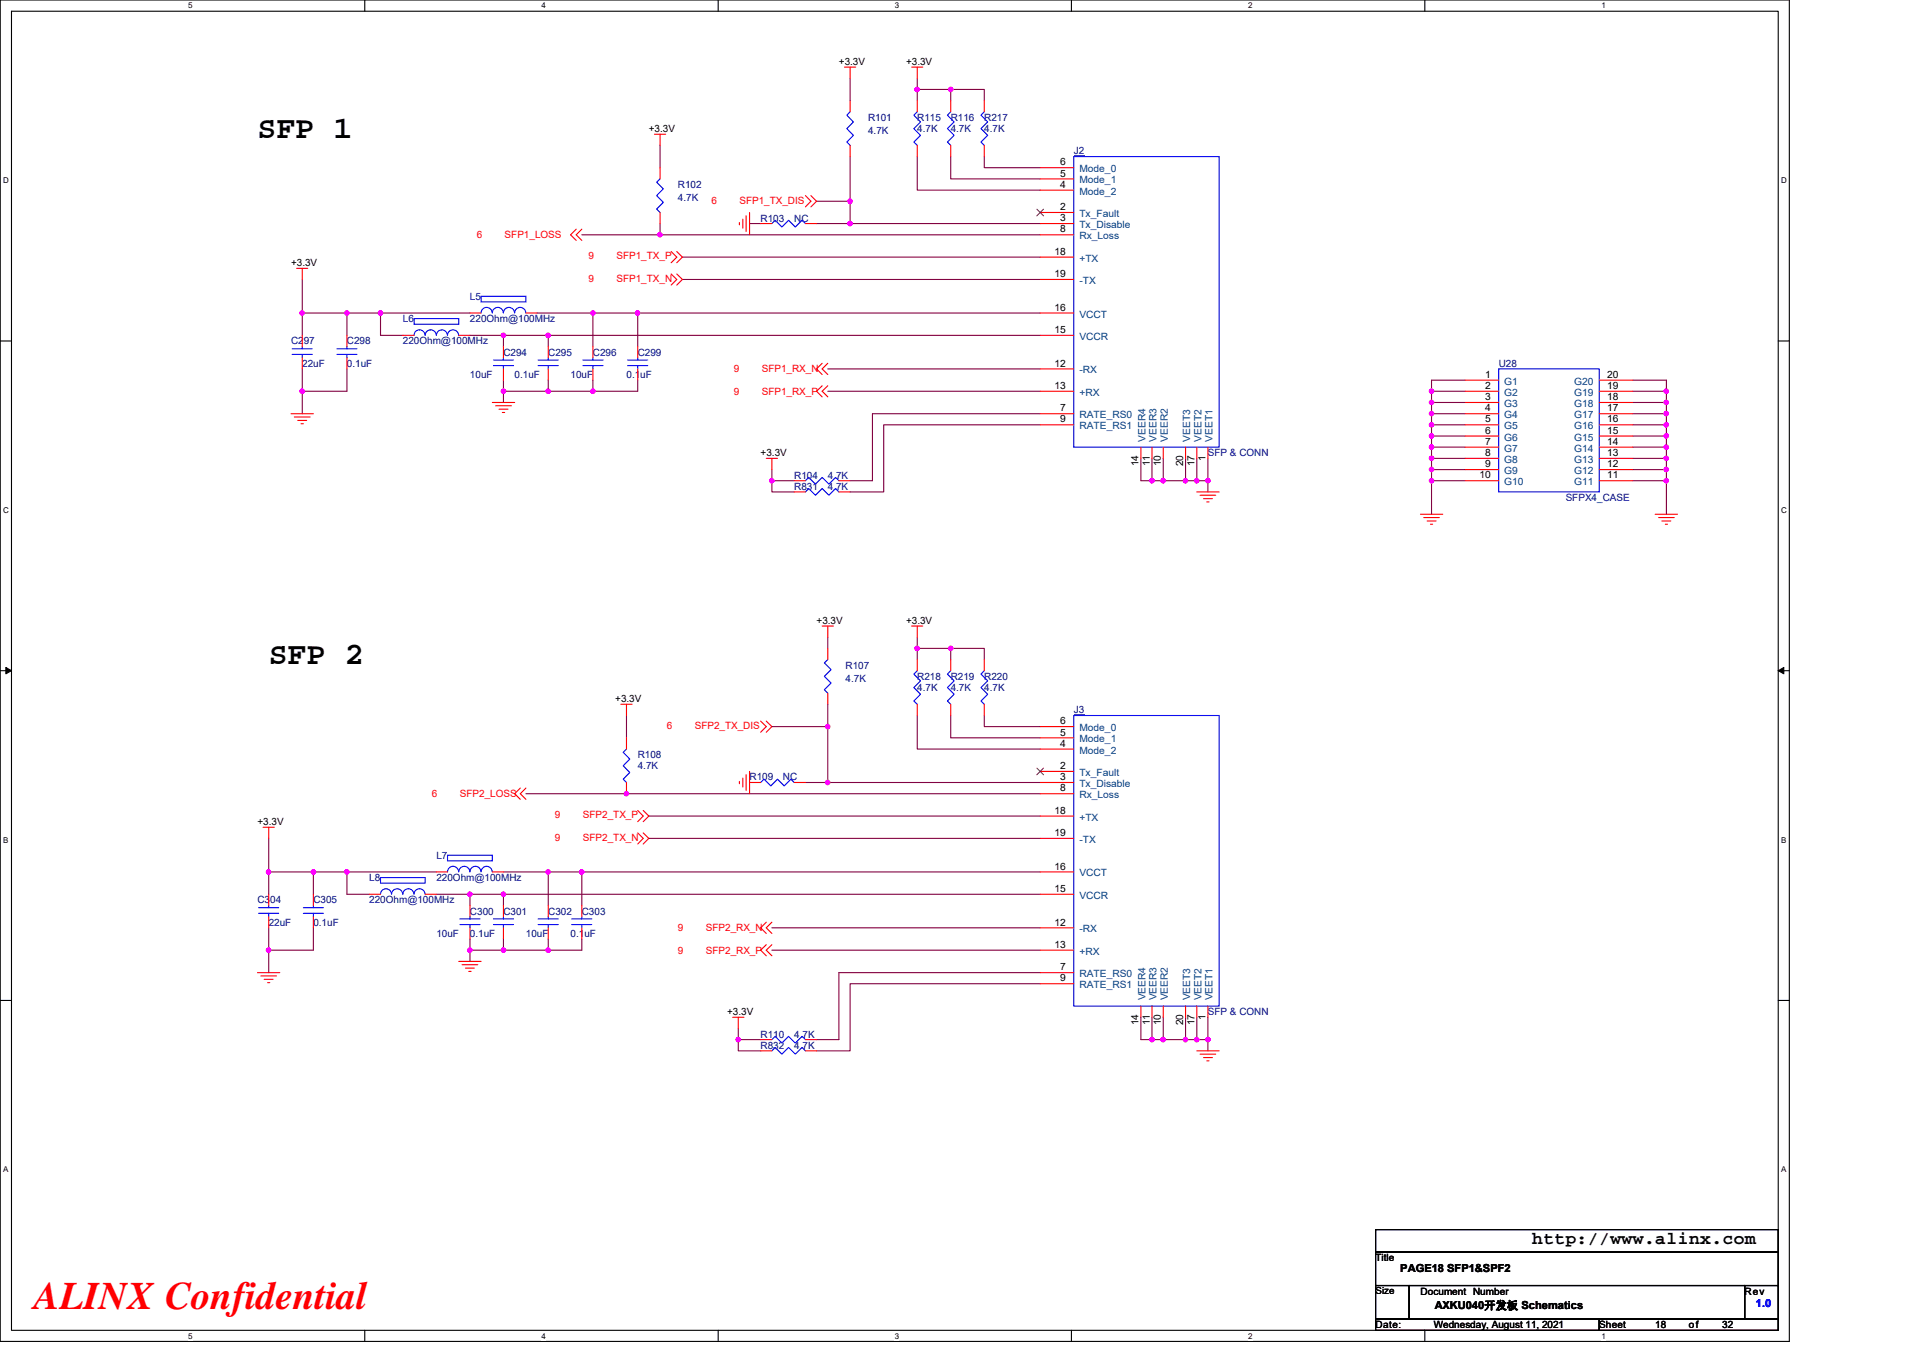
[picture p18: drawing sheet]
<svg xmlns="http://www.w3.org/2000/svg" width="297mm" height="210mm" viewBox="0 0 297 210" stroke-linecap="round" stroke-linejoin="round" font-family="sans-serif">
<defs><g id="words">
<text font-size="6" fill="#f00" x="5.2" y="202.3">ALINX Confidential</text>
<g font-size="4.9">
<text x="39.8" y="21.4">SFP 1</text>
<text x="41.5" y="102.6">SFP 2</text>
</g>
<text font-size="2.8" x="236.7" y="192.3">http://www.alinx.com</text>
<g font-size="1.7">
<text x="216.3" y="196.6">PAGE18 SFP1&amp;SPF2</text>
<text x="221.7" y="202.3">AXKU040开发板 Schematics</text>
</g>
<text font-size="1.7" fill="#00f" x="271.2" y="202">1.0</text>
<g font-size="1.5">
<text x="129.6" y="10">+3.3V</text>
<text x="140" y="10">+3.3V</text>
<text x="100.2" y="20.4">+3.3V</text>
<text x="163.8" y="25.5">6</text>
<text x="163.8" y="27.3">5</text>
<text x="163.8" y="29">4</text>
<text x="163.8" y="35.9">8</text>
<text x="163.8" y="34.2">3</text>
<text x="163.8" y="32.5">2</text>
<text x="45" y="41.1">+3.3V</text>
<text x="162.9" y="39.4">18</text>
<text x="162.9" y="42.8">19</text>
<text x="162.9" y="51.5">15</text>
<text x="162.9" y="48">16</text>
<text x="162.9" y="56.6">12</text>
<text x="229.4" y="58.4">1</text>
<text x="248.2" y="58.4">20</text>
<text x="162.9" y="60.1">13</text>
<text x="163.8" y="65.3">9</text>
<text x="163.8" y="63.6">7</text>
<text x="229.4" y="63.6">4</text>
<text x="229.4" y="60.1">2</text>
<text x="229.4" y="61.8">3</text>
<text x="229.4" y="65.3">5</text>
<text x="248.2" y="65.3">16</text>
<text x="248.2" y="63.6">17</text>
<text x="248.2" y="61.8">18</text>
<text x="248.2" y="60.1">19</text>
<text x="117.5" y="70.5">+3.3V</text>
<text x="186.2" y="71.2" transform="rotate(-90 186.2 71.2)">1</text>
<text x="229.4" y="67">6</text>
<text x="229.4" y="68.7">7</text>
<text x="229.4" y="70.5">8</text>
<text x="248.2" y="70.5">13</text>
<text x="248.2" y="68.7">14</text>
<text x="248.2" y="67">15</text>
<text x="175.9" y="72.1" transform="rotate(-90 175.9 72.1)">14</text>
<text x="177.6" y="72.1" transform="rotate(-90 177.6 72.1)">11</text>
<text x="179.3" y="72.1" transform="rotate(-90 179.3 72.1)">10</text>
<text x="182.8" y="72.1" transform="rotate(-90 182.8 72.1)">20</text>
<text x="184.5" y="72.1" transform="rotate(-90 184.5 72.1)">17</text>
<text x="228.5" y="73.9">10</text>
<text x="229.4" y="72.2">9</text>
<text x="248.2" y="73.9">11</text>
<text x="248.2" y="72.2">12</text>
<text x="126.1" y="96.4">+3.3V</text>
<text x="140" y="96.4">+3.3V</text>
<text x="95" y="108.5">+3.3V</text>
<text x="163.8" y="111.9">6</text>
<text x="163.8" y="113.6">5</text>
<text x="163.8" y="115.4">4</text>
<text x="163.8" y="118.8">2</text>
<text x="162.9" y="125.7">18</text>
<text x="163.8" y="122.3">8</text>
<text x="163.8" y="120.5">3</text>
<text x="39.8" y="127.5">+3.3V</text>
<text x="162.9" y="129.2">19</text>
<text x="162.9" y="137.8">15</text>
<text x="162.9" y="134.4">16</text>
<text x="162.9" y="143">12</text>
<text x="162.9" y="146.5">13</text>
<text x="163.8" y="149.9">7</text>
<text x="163.8" y="151.6">9</text>
<text x="112.3" y="156.8">+3.3V</text>
<text x="175.9" y="158.4" transform="rotate(-90 175.9 158.4)">14</text>
<text x="177.6" y="158.4" transform="rotate(-90 177.6 158.4)">11</text>
<text x="179.3" y="158.4" transform="rotate(-90 179.3 158.4)">10</text>
<text x="182.8" y="158.4" transform="rotate(-90 182.8 158.4)">20</text>
<text x="184.5" y="158.4" transform="rotate(-90 184.5 158.4)">17</text>
<text x="186.2" y="157.5" transform="rotate(-90 186.2 157.5)">1</text>
<text x="212.5" y="194.9">Title</text>
<text x="212.5" y="200">Size</text>
<text x="219.4" y="200">Document Number</text>
<text x="269.5" y="200">Rev</text>
<text x="212.5" y="205.2">Date:</text>
<text x="221.5" y="205.2">Wednesday, August 11, 2021</text>
<text x="247" y="205.2">Sheet</text>
<text x="255.7" y="205.2">18</text>
<text x="260.9" y="205.2">of</text>
<text x="266" y="205.2">32</text>
</g>
<g font-size="1.5" fill="#000080">
<text x="134.1" y="18.7">R101</text>
<text x="134.1" y="20.7">4.7K</text>
<text x="141.7" y="18.7">R115</text>
<text x="141.7" y="20.4">4.7K</text>
<text x="146.9" y="18.7">R116</text>
<text x="146.9" y="20.4">4.7K</text>
<text x="152" y="18.7">R217</text>
<text x="152" y="20.4">4.7K</text>
<text x="165.9" y="23.9">J2</text>
<text x="104.7" y="29">R102</text>
<text x="104.7" y="31.1">4.7K</text>
<text x="117.5" y="34.2">R103</text>
<text x="122.7" y="34.2">NC</text>
<text x="72.6" y="46.3">L5</text>
<text x="45" y="53.2">C297</text>
<text x="53.6" y="53.2">C298</text>
<text x="62.2" y="49.8">L6</text>
<text x="62.2" y="53.2">220Ohm@100MHz</text>
<text x="72.6" y="49.8">220Ohm@100MHz</text>
<text x="46.7" y="56.7">22uF</text>
<text x="53.6" y="56.7">0.1uF</text>
<text x="72.6" y="58.4">10uF</text>
<text x="77.8" y="54.9">C294</text>
<text x="79.5" y="58.4">0.1uF</text>
<text x="84.7" y="54.9">C295</text>
<text x="88.1" y="58.4">10uF</text>
<text x="91.6" y="54.9">C296</text>
<text x="96.8" y="58.4">0.1uF</text>
<text x="98.5" y="54.9">C299</text>
<text x="231.5" y="56.7">U28</text>
<text x="186.6" y="70.5">SFP &amp; CONN</text>
<text x="122.7" y="74">R104</text>
<text x="122.7" y="75.7">R831</text>
<text x="127.9" y="74">4.7K</text>
<text x="127.9" y="75.7">4.7K</text>
<text x="241.8" y="77.4">SFPX4_CASE</text>
<text x="130.6" y="103.3">R107</text>
<text x="130.6" y="105.4">4.7K</text>
<text x="141.7" y="105">R218</text>
<text x="141.7" y="106.8">4.7K</text>
<text x="146.9" y="105">R219</text>
<text x="146.9" y="106.8">4.7K</text>
<text x="152" y="105">R220</text>
<text x="152" y="106.8">4.7K</text>
<text x="165.9" y="110.2">J3</text>
<text x="98.5" y="117.1">R108</text>
<text x="98.5" y="118.9">4.7K</text>
<text x="115.8" y="120.6">R109</text>
<text x="120.9" y="120.6">NC</text>
<text x="57" y="136.1">L8</text>
<text x="67.4" y="132.7">L7</text>
<text x="67.4" y="136.1">220Ohm@100MHz</text>
<text x="39.8" y="139.6">C304</text>
<text x="41.5" y="143">22uF</text>
<text x="48.4" y="139.6">C305</text>
<text x="48.4" y="143">0.1uF</text>
<text x="57" y="139.6">220Ohm@100MHz</text>
<text x="72.6" y="141.3">C300</text>
<text x="77.8" y="141.3">C301</text>
<text x="84.7" y="141.3">C302</text>
<text x="89.9" y="141.3">C303</text>
<text x="67.4" y="144.8">10uF</text>
<text x="72.6" y="144.8">0.1uF</text>
<text x="81.2" y="144.8">10uF</text>
<text x="88.1" y="144.8">0.1uF</text>
<text x="117.5" y="160.3">R110</text>
<text x="122.7" y="160.3">4.7K</text>
<text x="186.6" y="156.8">SFP &amp; CONN</text>
<text x="117.5" y="162">R832</text>
<text x="122.7" y="162">4.7K</text>
</g>
<g font-size="1.5" fill="#004080">
<text x="166.7" y="26.6">Mode_0</text>
<text x="166.7" y="28.3">Mode_1</text>
<text x="166.7" y="30.1">Mode_2</text>
<text x="166.7" y="35.2">Tx_Disable</text>
<text x="166.7" y="33.5">Tx_Fault</text>
<text x="166.7" y="37">Rx_Loss</text>
<text x="166.7" y="40.4">+TX</text>
<text x="166.7" y="43.9">-TX</text>
<text x="166.7" y="52.5">VCCR</text>
<text x="166.7" y="49.1">VCCT</text>
<text x="166.7" y="57.7">-RX</text>
<text x="232.4" y="59.4">G1</text>
<text x="243.2" y="59.4">G20</text>
<text x="166.7" y="61.2">+RX</text>
<text x="166.7" y="64.6">RATE_RS0</text>
<text x="232.4" y="64.6">G4</text>
<text x="232.4" y="61.2">G2</text>
<text x="232.4" y="62.9">G3</text>
<text x="243.2" y="64.6">G17</text>
<text x="243.2" y="62.9">G18</text>
<text x="243.2" y="61.2">G19</text>
<text x="166.7" y="66.3">RATE_RS1</text>
<text x="176.9" y="68.2" transform="rotate(-90 176.9 68.2)">VEER4</text>
<text x="178.7" y="68.2" transform="rotate(-90 178.7 68.2)">VEER3</text>
<text x="180.4" y="68.2" transform="rotate(-90 180.4 68.2)">VEER2</text>
<text x="183.9" y="68.2" transform="rotate(-90 183.9 68.2)">VEET3</text>
<text x="185.6" y="68.2" transform="rotate(-90 185.6 68.2)">VEET2</text>
<text x="187.3" y="68.2" transform="rotate(-90 187.3 68.2)">VEET1</text>
<text x="232.4" y="66.3">G5</text>
<text x="232.4" y="68.1">G6</text>
<text x="232.4" y="69.8">G7</text>
<text x="232.4" y="71.5">G8</text>
<text x="243.2" y="71.5">G13</text>
<text x="243.2" y="69.8">G14</text>
<text x="243.2" y="68.1">G15</text>
<text x="243.2" y="66.3">G16</text>
<text x="232.4" y="73.3">G9</text>
<text x="232.4" y="75">G10</text>
<text x="243.2" y="75">G11</text>
<text x="243.2" y="73.3">G12</text>
<text x="166.7" y="113">Mode_0</text>
<text x="166.7" y="114.7">Mode_1</text>
<text x="166.7" y="116.4">Mode_2</text>
<text x="166.7" y="119.9">Tx_Fault</text>
<text x="166.7" y="123.3">Rx_Loss</text>
<text x="166.7" y="121.6">Tx_Disable</text>
<text x="166.7" y="126.8">+TX</text>
<text x="166.7" y="130.2">-TX</text>
<text x="166.7" y="135.4">VCCT</text>
<text x="166.7" y="138.9">VCCR</text>
<text x="166.7" y="144.1">-RX</text>
<text x="166.7" y="147.5">+RX</text>
<text x="166.7" y="152.7">RATE_RS1</text>
<text x="166.7" y="151">RATE_RS0</text>
<text x="176.9" y="154.6" transform="rotate(-90 176.9 154.6)">VEER4</text>
<text x="178.7" y="154.6" transform="rotate(-90 178.7 154.6)">VEER3</text>
<text x="180.4" y="154.6" transform="rotate(-90 180.4 154.6)">VEER2</text>
<text x="183.9" y="154.6" transform="rotate(-90 183.9 154.6)">VEET3</text>
<text x="185.6" y="154.6" transform="rotate(-90 185.6 154.6)">VEET2</text>
<text x="187.3" y="154.6" transform="rotate(-90 187.3 154.6)">VEET1</text>
</g>
<g font-size="1.5" fill="#f00">
<text x="109.9" y="31.5">6</text>
<text x="114.2" y="31.5">SFP1_TX_DIS</text>
<text x="73.6" y="36.8">6</text>
<text x="78" y="36.8">SFP1_LOSS</text>
<text x="90.9" y="40.1">9</text>
<text x="95.2" y="40.1">SFP1_TX_P</text>
<text x="90.9" y="43.5">9</text>
<text x="95.2" y="43.5">SFP1_TX_N</text>
<text x="113.3" y="57.5">9</text>
<text x="117.7" y="57.5">SFP1_RX_N</text>
<text x="113.3" y="61">9</text>
<text x="117.7" y="61">SFP1_RX_P</text>
<text x="103" y="112.6">6</text>
<text x="107.3" y="112.6">SFP2_TX_DIS</text>
<text x="66.7" y="123.2">6</text>
<text x="71" y="123.2">SFP2_LOSS</text>
<text x="85.7" y="129.9">9</text>
<text x="85.7" y="126.4">9</text>
<text x="90" y="129.9">SFP2_TX_N</text>
<text x="90" y="126.4">SFP2_TX_P</text>
<text x="104.7" y="143.9">9</text>
<text x="109" y="143.9">SFP2_RX_N</text>
<text x="104.7" y="147.4">9</text>
<text x="109" y="147.4">SFP2_RX_P</text>
</g>
<g font-size="1.2">
<text x="29.1" y="1.3">5</text>
<text x="83.6" y="1.3">4</text>
<text x="138.2" y="1.3">3</text>
<text x="192.8" y="1.3">2</text>
<text x="247.4" y="1.3">1</text>
<text x=".5" y="28.3">D</text>
<text x="275.1" y="28.3">D</text>
<text x=".5" y="79.2">C</text>
<text x="275.1" y="79.2">C</text>
<text x=".5" y="130.2">B</text>
<text x="275.1" y="130.2">B</text>
<text x=".5" y="181.1">A</text>
<text x="275.1" y="181.1">A</text>
<text x="29.1" y="206.8">5</text>
<text x="83.6" y="206.8">4</text>
<text x="138.2" y="206.8">3</text>
<text x="192.8" y="206.8">2</text>
<text x="247.4" y="206.8">1</text>
</g>
</g></defs>
<path d="M0 0h276.4v207.3h-276.4zM1.8 1.7h272.9v203.8h-272.9z" fill="none" stroke="#000" stroke-width=".17"/>
<g fill="#fff">
<path d="M29.1 .2h.6v1.4h-.6z"/>
<path d="M29.1 205.7h.6v1.4h-.6z"/>
</g>
<path d="M56.3 0v1.7M56.3 205.5v1.8" fill="none" stroke="#000" stroke-width=".17"/>
<g fill="#fff">
<path d="M83.6 .2h.7v1.4h-.7z"/>
<path d="M83.6 205.7h.7v1.4h-.7z"/>
</g>
<path d="M110.9 0v1.7M110.9 205.5v1.8" fill="none" stroke="#000" stroke-width=".17"/>
<g fill="#fff">
<path d="M138.2 .2h.7v1.4h-.7z"/>
<path d="M138.2 205.7h.7v1.4h-.7z"/>
</g>
<path d="M165.5 0v1.7M165.5 205.5v1.8" fill="none" stroke="#000" stroke-width=".17"/>
<g fill="#fff">
<path d="M192.8 .2h.6v1.4h-.6z"/>
<path d="M192.8 205.7h.6v1.4h-.6z"/>
</g>
<path d="M220.1 0v1.7M220.1 205.5v1.8" fill="none" stroke="#000" stroke-width=".17"/>
<g fill="#fff">
<path d="M247.4 .2h.6v1.4h-.6z"/>
<path d="M247.4 205.7h.6v1.4h-.6z"/>
<path d="M.5 27.2h.8v1.4h-.8z"/>
<path d="M275.1 27.2h.9v1.4h-.9z"/>
<path d="M.5 78.1h.8v1.4h-.8z"/>
<path d="M275.1 78.1h.9v1.4h-.9z"/>
</g>
<path d="M0 52.7h1.8M274.7 52.7h1.7" fill="none" stroke="#000" stroke-width=".17"/>
<g fill="#fff">
<path d="M.5 129.1h.8v1.4h-.8z"/>
<path d="M275.1 129.1h.8v1.4h-.8z"/>
</g>
<path d="M0 103.6h1.8M274.7 103.6h1.7" fill="none" stroke="#000" stroke-width=".17"/>
<path d="M.9 103.1l.9 .5-.9 .5zM274.7 103.6l.8-.5v1z" fill="#000" stroke="#000" stroke-width=".15"/>
<g fill="#fff">
<path d="M.5 180h.8v1.4h-.8z"/>
<path d="M275.1 180h.8v1.4h-.8z"/>
</g>
<path d="M0 154.6h1.8M274.7 154.6h1.7M212.5 190h62.2v3.5h-62.2zM212.5 193.5h62.2v5.1h-62.2zM212.5 198.6h5.2v5.2h-5.2zM217.7 198.6h51.8v5.2h-51.8zM269.5 198.6h5.2v5.2h-5.2zM212.5 203.8h34.5v1.7h-34.5zM247 203.8h27.7v1.7h-27.7z" fill="none" stroke="#000" stroke-width=".17"/>
<g fill="none" stroke="#800040" stroke-width=".17">
<path d="M131.3 12.1v3.5M141.7 12.1v1.7M141.7 13.8v1.8M141.7 13.8h5.2v1.8M146.9 13.8h5.1v1.8M89.9 36.3h12.1M102 36.3h58.7M102 34.5v1.8M102 22.5v3.4M105.4 39.7h55.3M115.8 34.5h1.7M126.1 34.5h5.2"/>
<path d="M126.1 31.1h5.2M131.3 31.1v3.4M131.3 24.2v6.9M131.3 34.5h29.4M141.7 24.2v5.2h19M146.9 24.2v3.4h13.8M152 24.2v1.7h8.7M46.7 43.2v5.2M46.7 48.4h6.9v3.4M46.7 48.4v3.4M46.7 57v3.5M53.6 48.4h5.2v3.4h3.4"/>
<path d="M53.6 57v3.5h-6.9M58.8 48.4h13.8M72.6 51.8h5.2M77.8 51.8v1.8M77.8 58.7v1.8M77.8 51.8h6.9v1.8M82.9 48.4h8.7M84.7 51.8h76M84.7 58.7v1.8M91.6 48.4h6.9v5.2M91.6 48.4v5.2M91.6 58.7v1.8"/>
<path d="M98.5 48.4h62.2M98.5 58.7v1.8h-6.9M105.4 43.2h55.3M127.9 57h32.8M226.3 58.7h-5.2v1.8M252.2 58.7h5.2v1.8M46.7 60.5v3.4M77.8 60.5v1.7M77.8 60.5h6.9M84.7 60.5h6.9M119.2 74.3h3.5M119.2 74.3v1.7h3.5"/>
<path d="M119.2 72.6v1.7M127.9 60.5h32.8M160.7 65.6h-24.2v10.4h-5.2M160.7 63.9h-25.9v10.4h-3.5M176.2 70.8v3.5h1.7M177.9 70.8v3.5M177.9 74.3h1.8M179.7 70.8v3.5M179.7 74.3h3.4M183.1 70.8v3.5M183.1 74.3h1.8M184.9 74.3h1.7"/>
<path d="M184.9 70.8v3.5M186.6 70.8v3.5M186.6 74.3v1.7M221.1 60.5v1.7M221.1 62.2v1.7M221.1 63.9v1.7M221.1 65.6v1.8M221.1 67.4v1.7M221.1 69.1v1.7M221.1 70.8v3.5M221.1 74.3v5.2M221.1 60.5h5.2"/>
<path d="M221.1 62.2h5.2M221.1 63.9h5.2M221.1 65.6h5.2M221.1 67.4h5.2M221.1 69.1h5.2M221.1 70.8h5.2M221.1 72.6h5.2M221.1 74.3h5.2M252.2 60.5h5.2M252.2 62.2h5.2M252.2 63.9h5.2M252.2 65.6h5.2"/>
<path d="M252.2 67.4h5.2M252.2 69.1h5.2M252.2 70.8h5.2M252.2 72.6h5.2M252.2 74.3h5.2M257.4 60.5v1.7M257.4 69.1v3.5M257.4 62.2v1.7M257.4 74.3v5.2M257.4 65.6v1.8M257.4 63.9v1.7M257.4 67.4v1.7"/>
<path d="M257.4 72.6v1.7M127.9 98.5v1.7M141.7 98.5v1.7M96.8 110.6v3.4M119.2 112.3h8.7M127.9 112.3v8.6M127.9 108.8v3.5M141.7 100.2v1.7M141.7 110.6v5.1h19M141.7 100.2h5.2v1.7M146.9 100.2h5.1v1.7M146.9 110.6v3.4h13.8"/>
<path d="M152 110.6v1.7h8.7M41.5 134.7h6.9M41.5 134.7v3.5M41.5 129.5v5.2M48.4 134.7h5.2v3.5h3.4M48.4 134.7v3.5M53.6 134.7h13.8M67.4 138.2h5.2M72.6 138.2h5.2M72.6 138.2v1.7M77.8 138.2h82.9M77.8 138.2v1.7"/>
<path d="M77.8 134.7h6.9M81.2 122.6h79.5M84.7 134.7h5.2M84.7 134.7v5.2M89.9 134.7h70.8M89.9 134.7v5.2M100.2 129.5h60.5M100.2 126.1h60.5M124.4 120.9h3.5M127.9 120.9h32.8M41.5 143.4v3.4M41.5 146.8v3.5"/>
<path d="M48.4 143.4v3.4h-6.9M72.6 146.8h5.2M72.6 145.1v1.7M72.6 146.8v1.7M77.8 146.8h6.9M77.8 145.1v1.7M84.7 145.1v1.7M89.9 145.1v1.7h-5.2M114 158.9v1.7M119.2 143.4h41.5M119.2 146.8h41.5M160.7 150.3h-31.1v10.3h-3.5"/>
<path d="M160.7 152h-29.4v10.4h-5.2M176.2 157.2v3.4h1.7M177.9 157.2v3.4M179.7 157.2v3.4M183.1 157.2v3.4M184.9 157.2v3.4M186.6 157.2v5.2M114 160.6h3.5M114 160.6v1.8h3.5M177.9 160.6h1.8M179.7 160.6h3.4M183.1 160.6h1.8"/>
<path d="M184.9 160.6h1.7"/>
</g>
<g fill="#f0f" stroke="#f0f" stroke-width=".17">
<circle cx="98.5" cy="48.4" r=".34"/>
<circle cx="84.7" cy="51.8" r=".34"/>
<circle cx="58.8" cy="48.4" r=".34"/>
<circle cx="53.6" cy="48.4" r=".34"/>
<circle cx="46.7" cy="48.4" r=".34"/>
<circle cx="46.7" cy="60.4" r=".34"/>
<circle cx="77.8" cy="51.8" r=".34"/>
<circle cx="91.6" cy="48.4" r=".34"/>
<circle cx="77.8" cy="60.4" r=".34"/>
<circle cx="91.6" cy="60.4" r=".34"/>
<circle cx="84.7" cy="60.4" r=".34"/>
<circle cx="114" cy="160.6" r=".34"/>
<circle cx="77.8" cy="138.2" r=".34"/>
<circle cx="89.8" cy="134.7" r=".34"/>
<circle cx="53.6" cy="134.7" r=".34"/>
<circle cx="48.4" cy="134.7" r=".34"/>
<circle cx="41.5" cy="146.8" r=".34"/>
<circle cx="72.6" cy="138.2" r=".34"/>
<circle cx="84.7" cy="134.7" r=".34"/>
<circle cx="77.8" cy="146.8" r=".34"/>
<circle cx="72.6" cy="146.8" r=".34"/>
<circle cx="84.7" cy="146.8" r=".34"/>
<circle cx="41.5" cy="134.7" r=".34"/>
<circle cx="101.9" cy="36.3" r=".33"/>
<circle cx="131.3" cy="31.1" r=".34"/>
<circle cx="96.8" cy="122.6" r=".33"/>
<circle cx="127.8" cy="112.3" r=".34"/>
<circle cx="131.3" cy="34.5" r=".34"/>
<circle cx="127.8" cy="120.9" r=".34"/>
<circle cx="221.1" cy="60.4" r=".34"/>
<circle cx="221.1" cy="62.2" r=".33"/>
<circle cx="221.1" cy="65.6" r=".34"/>
<circle cx="221.1" cy="63.9" r=".34"/>
<circle cx="221.1" cy="67.3" r=".34"/>
<circle cx="221.1" cy="69.1" r=".34"/>
<circle cx="221.1" cy="72.5" r=".34"/>
<circle cx="221.1" cy="70.8" r=".33"/>
<circle cx="221.1" cy="74.3" r=".34"/>
<circle cx="257.4" cy="60.4" r=".34"/>
<circle cx="257.4" cy="62.2" r=".33"/>
<circle cx="257.4" cy="63.9" r=".34"/>
<circle cx="257.4" cy="69.1" r=".34"/>
<circle cx="257.4" cy="70.8" r=".33"/>
<circle cx="257.4" cy="74.3" r=".34"/>
<circle cx="257.4" cy="67.3" r=".34"/>
<circle cx="257.4" cy="65.6" r=".34"/>
<circle cx="257.4" cy="72.5" r=".34"/>
<circle cx="146.9" cy="13.8" r=".34"/>
<circle cx="141.7" cy="13.8" r=".34"/>
<circle cx="146.9" cy="100.2" r=".34"/>
<circle cx="141.7" cy="100.2" r=".34"/>
<circle cx="186.6" cy="74.3" r=".34"/>
<circle cx="184.8" cy="74.3" r=".34"/>
<circle cx="179.7" cy="74.3" r=".34"/>
<circle cx="177.9" cy="74.3" r=".34"/>
<circle cx="183.1" cy="74.3" r=".34"/>
<circle cx="119.2" cy="74.3" r=".34"/>
<circle cx="186.6" cy="160.6" r=".34"/>
<circle cx="183.1" cy="160.6" r=".34"/>
<circle cx="179.7" cy="160.6" r=".34"/>
<circle cx="184.8" cy="160.6" r=".34"/>
<circle cx="177.9" cy="160.6" r=".34"/>
</g>
<g fill="none" stroke="#f00" stroke-width=".17">
<path d="M130.4 10.4h1.8M131.3 15.6v1.7M131.3 10.4v1.7M140.8 10.4h1.7M141.7 10.4v1.7M89 35.4l-.9 .9 .9 .8M89.9 35.4l-.9 .9 .9 .8M101.1 20.7h1.7M102 20.7v1.8M103.7 38.9l.8 .8-.8 .9M104.5 38.9l.9 .8-.9 .9M114.2 34.4v.3"/>
<path d="M114.7 33.9v1.3M115.2 33.3v2.5M115.8 32.8v3.5M124.4 30.2l.9 .9-.9 .9M125.3 30.2l.8 .9-.8 .9M131.3 22.5v1.7M45.8 41.5h1.7M46.7 41.5v1.7M91.6 53.6v1.7M91.6 57v1.7M103.7 42.3l.8 .9-.8 .8M104.5 42.3l.9 .9-.9 .8"/>
<path d="M127 56.1l-.9 .9 .9 .9M127 59.6l-.9 .9 .9 .8M127.9 56.1l-.9 .9 .9 .9M127.9 59.6l-.9 .9 .9 .8M45 63.9h3.4M45.5 64.4h2.4M46 65h1.4M46.5 65.5h.4M76 62.2h3.5M76.6 62.7h2.4M77.1 63.2h1.4M77.6 63.7h.4"/>
<path d="M118.4 70.8h1.7M119.2 70.8v1.8M184.9 76h3.4M185.4 76.5h2.4M185.9 77h1.4M186.4 77.6h.3M219.4 79.5h3.5M219.9 80h2.4M255.7 79.5h3.4M256.2 80h2.4M127 96.7h1.7M127.9 96.7v1.8"/>
<path d="M140.8 96.7h1.7M141.7 96.7v1.8M220.4 80.5h1.4M221 81h.3M256.7 80.5h1.4M257.2 81h.4M95.9 108.8h1.7M96.8 108.8v1.8M115.2 119.7v2.4M115.8 119.2v3.4M117.5 111.4l.9 .9-.9 .8M118.4 111.4l.8 .9-.8 .8"/>
<path d="M40.6 127.8h1.8M41.5 127.8v1.7M57 138.2h1.8M65.7 138.2h1.7M72.6 139.9v1.7M80.4 121.8l-.9 .8 .9 .9M81.2 121.8l-.8 .8 .8 .9M98.5 128.7l.9 .8-.9 .9M98.5 125.2l.9 .9-.9 .9M99.4 128.7l.8 .8-.8 .9M99.4 125.2l.8 .9-.8 .9M114.2 120.7v.4"/>
<path d="M114.7 120.2v1.4M39.8 150.3h3.4M40.3 150.8h2.4M40.8 151.3h1.4M41.3 151.8h.4M70.9 148.5h3.4M71.4 149.1h2.4M71.9 149.6h1.4M72.4 150.1h.4M72.6 143.4v1.7M113.2 157.2h1.7M114 157.2v1.7"/>
<path d="M118.4 142.5l-.9 .9 .9 .8M118.4 146l-.9 .8 .9 .9M119.2 142.5l-.8 .9 .8 .8M119.2 146l-.8 .8 .8 .9M184.9 162.4h3.4M185.4 162.9h2.4M185.9 163.4h1.4M186.4 163.9h.3"/>
</g>
<path d="M131.3 17.3l-.5 .5 1 1-1 1.1 1 1-1 1 .5 .6M165.9 24.2h22.4v44.9h-22.4zM90 56.5h3.2M90 55.6h3.2M91.6 55.3v.3M91.6 56.5v.5M58.8 135.6h6.9v.9h-6.9zM65.7 138.2a.86 .86 0 0 0-.9-.9 .86 .86 0 0 0-.9 .9 .87 .87 0 0 0-.8-.9 .87 .87 0 0 0-.9 .9 .87 .87 0 0 0-.9-.9 .87 .87 0 0 0-.8 .9 .85 .85 0 0 0-.9-.9 .85 .85 0 0 0-.8 .9M71 142.9h3.1M71 142h3.1M72.6 141.6v.4M72.6 142.9v.5" fill="none" stroke="#00f" stroke-width=".17"/>
<path d="M165.9 24h1.6v.1h-1.6z" fill="#000080"/>
<g fill="none" stroke="#f00" stroke-width=".17">
<path d="M146.9 15.6v1.7M146.9 22.5v1.7M160.7 36.3h5.2M160.7 25.9h5.2M160.7 27.6h5.2M160.7 29.4h5.2M160.7 34.5h5.2M160.7 32.8h5.2M160.7 39.7h5.2M160.7 57h5.2M160.7 51.8h5.2M160.7 48.4h5.2"/>
<path d="M160.7 43.2h5.2M160.7 65.6h5.2M160.7 60.5h5.2M160.7 63.9h5.2M176.2 69.1v1.7M177.9 69.1v1.7M179.7 69.1v1.7M183.1 69.1v1.7M184.9 69.1v1.7M186.6 69.1v1.7M127.9 107.1v1.7M127.9 100.2v1.7"/>
<path d="M141.7 108.8v1.8M141.7 101.9v1.7M77.8 139.9v1.7M115.8 120.9h1.7M122.7 120.9h1.7M77.8 143.4v1.7"/>
</g>
<path d="M160.2 32.3l1 1.1M161.2 32.3l-1.1 1.1" fill="none" stroke="#804000" stroke-width=".15"/>
<path d="M146.9 17.3l-.6 .5 1.1 1-1.1 1.1 1.1 1-1.1 1 .6 .6M127.9 101.9l-.6 .5 1.1 1.1-1.1 1 1.1 1-1.1 1.1 .6 .5M141.7 103.6l-.5 .6 1 1-1 1 1 1.1-1 1 .5 .5M165.9 110.6h22.4v44.8h-22.4zM117.5 120.9l.5-.5 1.1 1 1-1 1 1 1.1-1 .5 .5M76.2 142.9h3.1M76.2 142h3.1M77.8 141.6v.4M77.8 142.9v.5" fill="none" stroke="#00f" stroke-width=".17"/>
<path d="M165.9 110.4h1.6v.1h-1.6z" fill="#000080"/>
<g fill="none" stroke="#f00" stroke-width=".17">
<path d="M141.7 15.6v1.7M152 15.6v1.7M102 32.8v1.7M102 25.9v1.7M117.5 34.5h1.7M124.4 34.5h1.7M141.7 22.5v1.7M152 22.5v1.7M46.7 51.8v1.8M46.7 55.3v1.7M53.6 51.8v1.8M53.6 55.3v1.7"/>
<path d="M62.2 51.8h1.8M70.9 51.8h1.7M72.6 48.4h1.7M77.8 53.6v1.7M77.8 57v1.7M81.2 48.4h1.7M84.7 53.6v1.7M84.7 57v1.7M98.5 53.6v1.7M98.5 57v1.7M226.3 58.7h5.2M247 58.7h5.2"/>
<path d="M122.7 74.3h1.7M122.7 76h1.7M129.6 74.3h1.7M129.6 76h1.7M226.3 63.9h5.2M226.3 60.5h5.2M226.3 62.2h5.2M226.3 65.6h5.2M226.3 67.4h5.2M226.3 69.1h5.2M226.3 70.8h5.2M226.3 72.6h5.2"/>
<path d="M226.3 74.3h5.2M247 74.3h5.2M247 72.6h5.2M247 70.8h5.2M247 69.1h5.2M247 67.4h5.2M247 65.6h5.2M247 63.9h5.2M247 62.2h5.2M247 60.5h5.2M96.8 114v1.7M146.9 108.8v1.8"/>
<path d="M146.9 101.9v1.7M152 108.8v1.8M152 101.9v1.7M160.7 112.3h5.2M160.7 114h5.2M160.7 115.7h5.2M160.7 119.2h5.2M41.5 138.2v1.7M48.4 138.2v1.7M67.4 134.7h1.7M76 134.7h1.8M84.7 139.9v1.7"/>
<path d="M89.9 139.9v1.7M96.8 120.9v1.7M160.7 122.6h5.2M160.7 120.9h5.2M160.7 138.2h5.2M160.7 134.7h5.2M160.7 126.1h5.2M160.7 129.5h5.2M41.5 141.6v1.8M48.4 141.6v1.8M84.7 143.4v1.7M89.9 143.4v1.7"/>
<path d="M160.7 152h5.2M160.7 143.4h5.2M160.7 146.8h5.2M160.7 150.3h5.2M176.2 155.4v1.8M177.9 155.4v1.8M179.7 155.4v1.8M183.1 155.4v1.8M184.9 155.4v1.8M186.6 155.4v1.8M117.5 160.6h1.7M117.5 162.4h1.7"/>
<path d="M124.4 160.6h1.7M124.4 162.4h1.7"/>
</g>
<path d="M160.2 118.7l1 1M161.2 118.7l-1.1 1" fill="none" stroke="#804000" stroke-width=".15"/>
<g fill="none" stroke="#00f" stroke-width=".17">
<path d="M141.7 17.3l-.5 .5 1 1-1 1.1 1 1-1 1 .5 .6M152 17.3l-.5 .5 1.1 1-1.1 1.1 1.1 1-1.1 1 .5 .6M102 27.6l-.6 .6 1.1 1-1.1 1 1.1 1.1-1.1 1 .6 .5M119.2 34.5l.5-.5 1.1 1.1 1-1.1 1 1.1 1.1-1.1 .5 .5M45.1 54.8h3.1M45.1 53.9h3.1M46.7 53.6v.3M46.7 54.8v.5M52 54.8h3.1M52 53.9h3.1M53.6 53.6v.3M53.6 54.8v.5"/>
<path d="M64 49.2h6.9v.9h-6.9zM65.7 51.8a.85 .85 0 0 0-.9-.8 .85 .85 0 0 0-.8 .8M67.4 51.8a.86 .86 0 0 0-.9-.8 .86 .86 0 0 0-.8 .8M70.8 51.8a.87 .87 0 0 0-.8-.8 .87 .87 0 0 0-.9 .8 .85 .85 0 0 0-.8-.8 .85 .85 0 0 0-.9 .8M74.3 45.8h6.9v.9h-6.9zM76.2 56.5h3.1M76.2 55.6h3.1M77.7 48.3a.86 .86 0 0 0-.8-.8 .86 .86 0 0 0-.9 .8 .86 .86 0 0 0-.8-.8 .86 .86 0 0 0-.9 .8M77.8 55.3v.3M77.8 56.5v.5M79.5 48.3a.86 .86 0 0 0-.9-.8 .86 .86 0 0 0-.8 .8M81.2 48.3a.86 .86 0 0 0-.8-.8 .86 .86 0 0 0-.9 .8"/>
<path d="M83.1 56.5h3.1M83.1 55.6h3.1M84.7 55.3v.3M84.7 56.5v.5M96.9 56.5h3.2M96.9 55.6h3.2M98.5 55.3v.3M98.5 56.5v.5M231.5 57h15.5v19h-15.5zM124.4 74.3l.5-.5 1.1 1 1-1 1 1 1.1-1 .5 .5M124.4 76l.5-.5 1.1 1 1-1 1 1 1.1-1 .5 .5M96.8 115.7l-.5 .5 1 1.1-1 1 1 1.1-1 1 .5 .5"/>
<path d="M146.9 103.6l-.6 .6 1.1 1-1.1 1 1.1 1.1-1.1 1 .6 .5M152 103.6l-.5 .6 1.1 1-1.1 1 1.1 1.1-1.1 1 .5 .5M41.5 139.9v.4M48.4 139.9v.4M69.1 132.1h6.9v.9h-6.9zM70.8 134.7a.86 .86 0 0 0-.8-.8 .86 .86 0 0 0-.9 .8M72.6 134.7a.86 .86 0 0 0-.9-.8 .86 .86 0 0 0-.8 .8M76 134.7a.87 .87 0 0 0-.8-.8 .87 .87 0 0 0-.9 .8 .85 .85 0 0 0-.9-.8 .85 .85 0 0 0-.8 .8M39.9 141.1h3.1M39.9 140.3h3.1M41.5 141.1v.5M46.9 141.1h3.1"/>
<path d="M46.9 140.3h3.1M48.4 141.1v.5M83.1 142.9h3.1M83.1 142h3.1M84.7 141.6v.4M84.7 142.9v.5M88.3 142.9h3.1M88.3 142h3.1M89.9 141.6v.4M89.9 142.9v.5M119.2 160.6l.5-.5 1.1 1.1 1-1.1 1 1.1 1.1-1.1 .5 .5M119.2 162.4l.5-.6 1.1 1.1 1-1.1 1 1.1 1.1-1.1 .5 .6"/>
</g>
<g fill="#f0f" stroke="#f0f" stroke-width=".17">
<circle cx="98.5" cy="48.4" r=".34"/>
<circle cx="84.7" cy="51.8" r=".34"/>
<circle cx="58.8" cy="48.4" r=".34"/>
<circle cx="53.6" cy="48.4" r=".34"/>
<circle cx="46.7" cy="48.4" r=".34"/>
<circle cx="46.7" cy="60.4" r=".34"/>
<circle cx="77.8" cy="51.8" r=".34"/>
<circle cx="91.6" cy="48.4" r=".34"/>
<circle cx="77.8" cy="60.4" r=".34"/>
<circle cx="91.6" cy="60.4" r=".34"/>
<circle cx="84.7" cy="60.4" r=".34"/>
<circle cx="114" cy="160.6" r=".34"/>
<circle cx="77.8" cy="138.2" r=".34"/>
<circle cx="89.8" cy="134.7" r=".34"/>
<circle cx="53.6" cy="134.7" r=".34"/>
<circle cx="48.4" cy="134.7" r=".34"/>
<circle cx="41.5" cy="146.8" r=".34"/>
<circle cx="72.6" cy="138.2" r=".34"/>
<circle cx="84.7" cy="134.7" r=".34"/>
<circle cx="77.8" cy="146.8" r=".34"/>
<circle cx="72.6" cy="146.8" r=".34"/>
<circle cx="84.7" cy="146.8" r=".34"/>
<circle cx="41.5" cy="134.7" r=".34"/>
<circle cx="101.9" cy="36.3" r=".33"/>
<circle cx="131.3" cy="31.1" r=".34"/>
<circle cx="96.8" cy="122.6" r=".33"/>
<circle cx="127.8" cy="112.3" r=".34"/>
<circle cx="131.3" cy="34.5" r=".34"/>
<circle cx="127.8" cy="120.9" r=".34"/>
<circle cx="221.1" cy="60.4" r=".34"/>
<circle cx="221.1" cy="62.2" r=".33"/>
<circle cx="221.1" cy="65.6" r=".34"/>
<circle cx="221.1" cy="63.9" r=".34"/>
<circle cx="221.1" cy="67.3" r=".34"/>
<circle cx="221.1" cy="69.1" r=".34"/>
<circle cx="221.1" cy="72.5" r=".34"/>
<circle cx="221.1" cy="70.8" r=".33"/>
<circle cx="221.1" cy="74.3" r=".34"/>
<circle cx="257.4" cy="60.4" r=".34"/>
<circle cx="257.4" cy="62.2" r=".33"/>
<circle cx="257.4" cy="63.9" r=".34"/>
<circle cx="257.4" cy="69.1" r=".34"/>
<circle cx="257.4" cy="70.8" r=".33"/>
<circle cx="257.4" cy="74.3" r=".34"/>
<circle cx="257.4" cy="67.3" r=".34"/>
<circle cx="257.4" cy="65.6" r=".34"/>
<circle cx="257.4" cy="72.5" r=".34"/>
<circle cx="146.9" cy="13.8" r=".34"/>
<circle cx="141.7" cy="13.8" r=".34"/>
<circle cx="146.9" cy="100.2" r=".34"/>
<circle cx="141.7" cy="100.2" r=".34"/>
<circle cx="186.6" cy="74.3" r=".34"/>
<circle cx="184.8" cy="74.3" r=".34"/>
<circle cx="179.7" cy="74.3" r=".34"/>
<circle cx="177.9" cy="74.3" r=".34"/>
<circle cx="183.1" cy="74.3" r=".34"/>
<circle cx="119.2" cy="74.3" r=".34"/>
<circle cx="186.6" cy="160.6" r=".34"/>
<circle cx="183.1" cy="160.6" r=".34"/>
<circle cx="179.7" cy="160.6" r=".34"/>
<circle cx="184.8" cy="160.6" r=".34"/>
<circle cx="177.9" cy="160.6" r=".34"/>
</g>
<use href="#words"/>
</svg>
